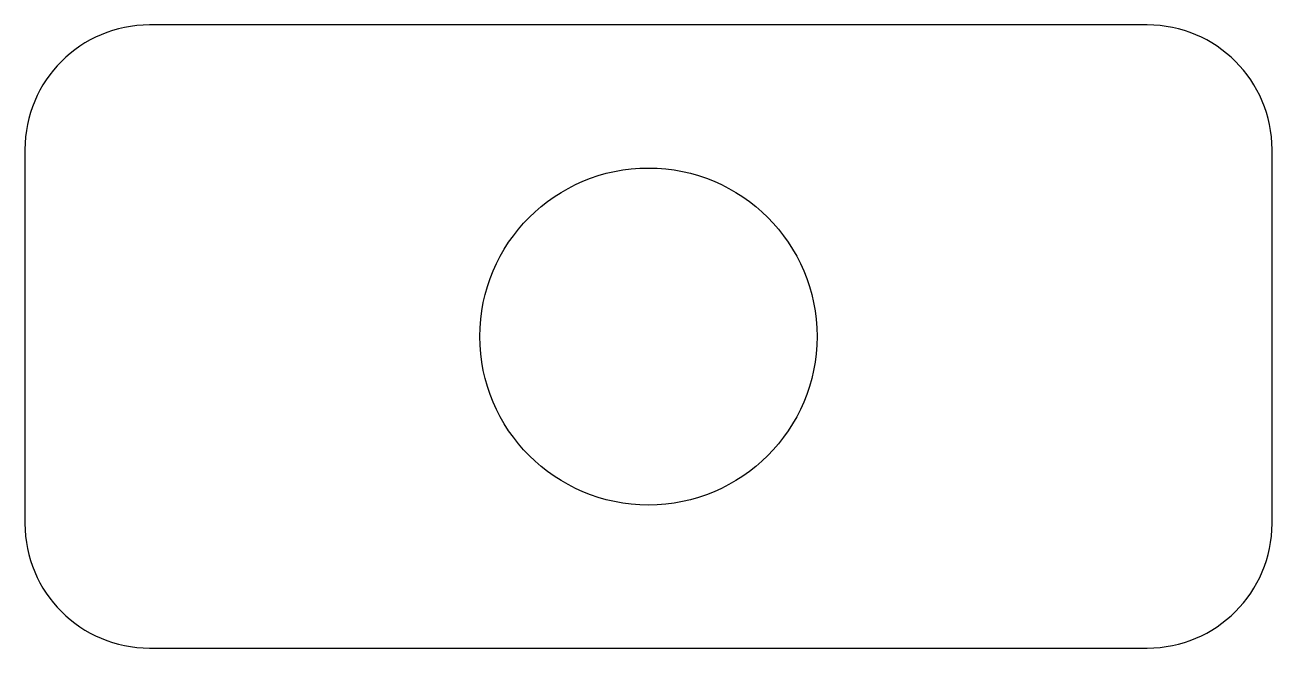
# Model space of a CAD drawing. Header units: millimetres. Extents: x 110.2 to 120.2, y 102 to 107.
import ezdxf

# ---------------------------------------------------------------- set-up
doc = ezdxf.new("R2010")
doc.units = ezdxf.units.MM

# ---------------------------------------------------------------- blocks, each defined once
blk = doc.blocks.new('Test Block')
blk.add_lwpolyline([(-4, -2.5), (4, -2.5, 0.41421), (5, -1.5), (5, 1.5, 0.41421), (4, 2.5), (-4, 2.5, 0.41421), (-5, 1.5), (-5, -1.5, 0.41421)], format="xyb", close=True)
blk.add_circle((0, 0), 1.352)

msp = doc.modelspace()

# ---------------------------------------------------------------- block references
msp.add_blockref('Test Block', (115.23, 104.457))

doc.saveas('drawing.dxf')
